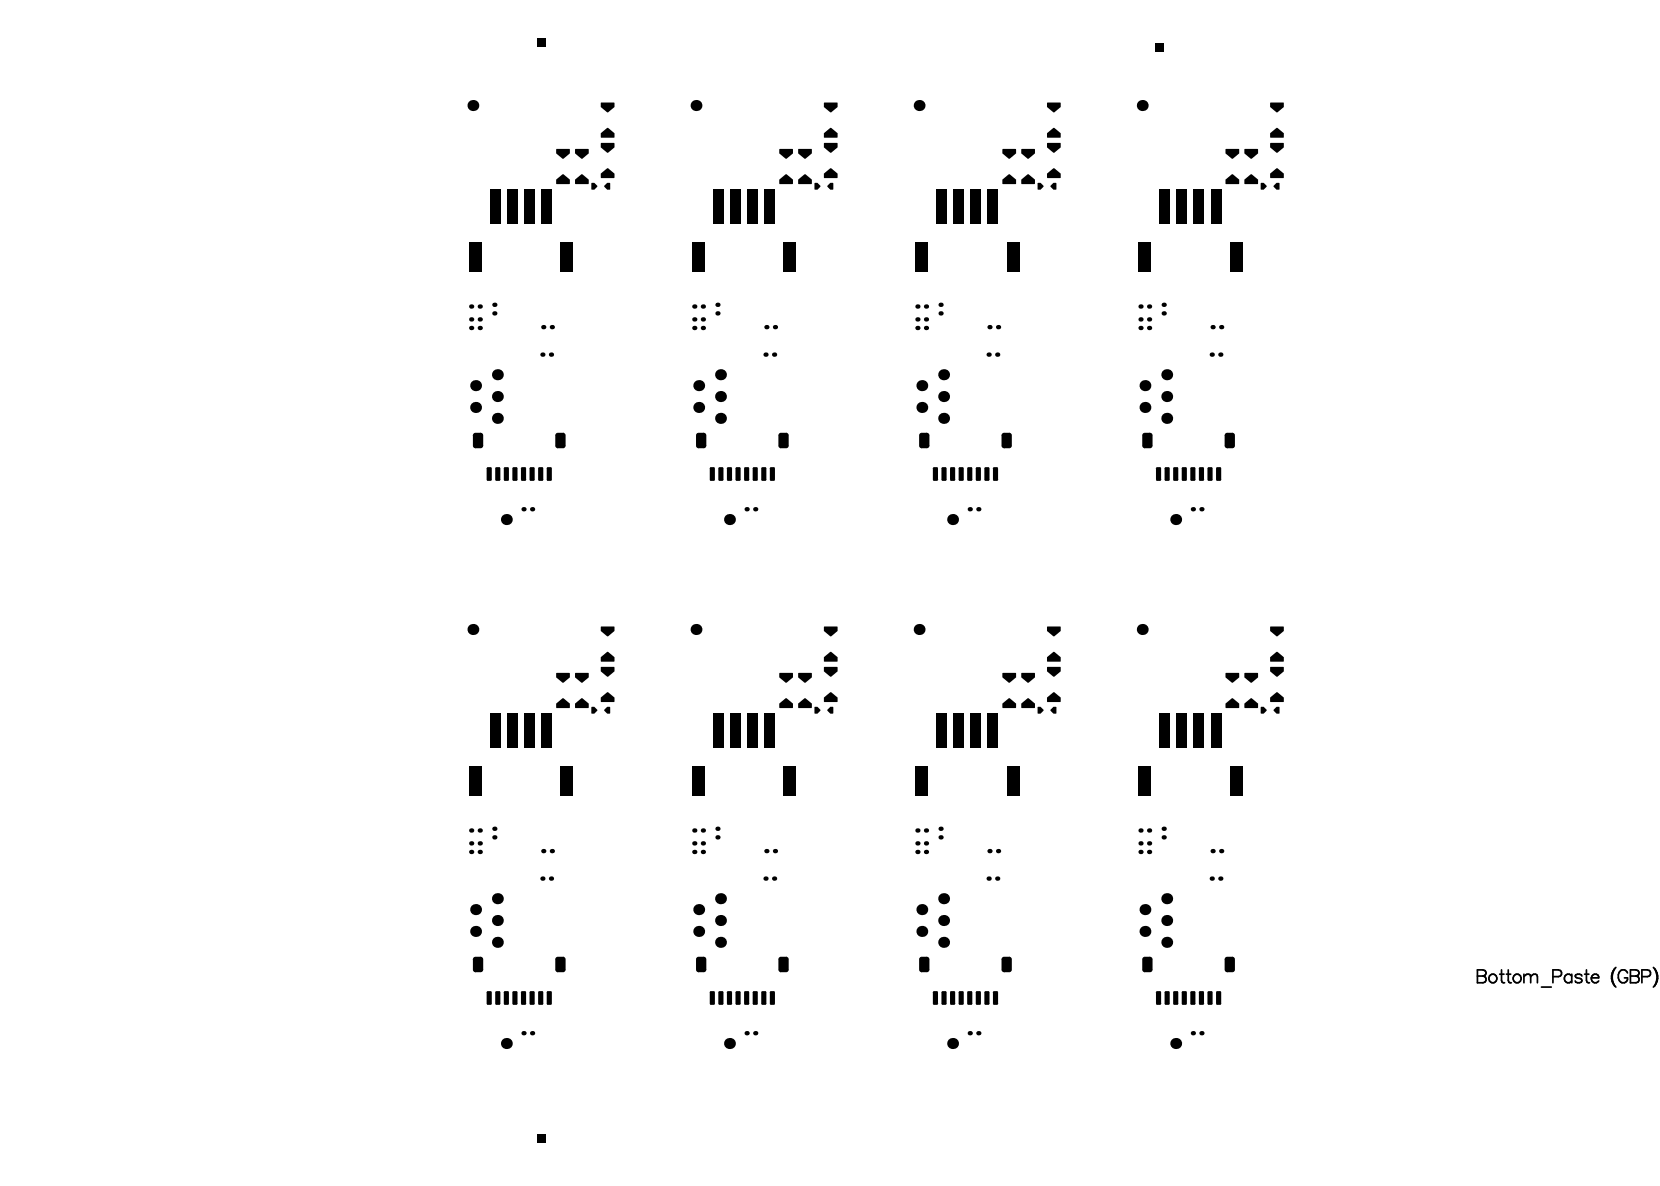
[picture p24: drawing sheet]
<svg xmlns="http://www.w3.org/2000/svg" width="644mm" height="460mm" viewBox="0 0 644 460" stroke-linecap="round" stroke-linejoin="round" font-family="sans-serif">
<g fill="#000">
<path d="M208.5 14.9h3.3v3.4h-3.3z" fill-rule="evenodd"/>
<path d="M448.3 16.6h3.3v3.3h-3.3z" fill-rule="evenodd"/>
<path d="M190.2 73.6h4v13.3h-4z" fill-rule="evenodd"/>
<path d="M196.8 73.6h4v13.3h-4z" fill-rule="evenodd"/>
<path d="M203.5 73.6h4v13.3h-4z" fill-rule="evenodd"/>
<path d="M210.2 73.6h3.9v13.3h-3.9z" fill-rule="evenodd"/>
<path d="M276.8 73.6h4v13.3h-4z" fill-rule="evenodd"/>
<path d="M283.4 73.6h4v13.3h-4z" fill-rule="evenodd"/>
<path d="M290.1 73.6h4v13.3h-4z" fill-rule="evenodd"/>
<path d="M296.7 73.6h4v13.3h-4z" fill-rule="evenodd"/>
<path d="M363.3 73.6h4v13.3h-4z" fill-rule="evenodd"/>
<path d="M370 73.6h4v13.3h-4z" fill-rule="evenodd"/>
<path d="M376.7 73.6h4v13.3h-4z" fill-rule="evenodd"/>
<path d="M383.3 73.6h4v13.3h-4z" fill-rule="evenodd"/>
<path d="M449.9 73.6h4v13.3h-4z" fill-rule="evenodd"/>
<path d="M456.6 73.6h4v13.3h-4z" fill-rule="evenodd"/>
<path d="M463.2 73.6h4v13.3h-4z" fill-rule="evenodd"/>
<path d="M469.9 73.6h4v13.3h-4z" fill-rule="evenodd"/>
<path d="M181.8 93.9h5v11.3h-5z" fill-rule="evenodd"/>
<path d="M217.5 93.9h5v11.3h-5z" fill-rule="evenodd"/>
<path d="M268.4 93.9h5v11.3h-5z" fill-rule="evenodd"/>
<path d="M304.1 93.9h5v11.3h-5z" fill-rule="evenodd"/>
<path d="M355 93.9h5v11.3h-5z" fill-rule="evenodd"/>
<path d="M390.6 93.9h5v11.3h-5z" fill-rule="evenodd"/>
<path d="M441.6 93.9h5v11.3h-5z" fill-rule="evenodd"/>
<path d="M477.2 93.9h5v11.3h-5z" fill-rule="evenodd"/>
<path d="M184.5 167.9h2l1 1v4l-1 1h-2l-1-1v-4z" fill-rule="evenodd"/>
<path d="M215.5 168.9l1-1h2l1 1v4l-1 1h-2l-1-1z" fill-rule="evenodd"/>
<path d="M270.1 168.9l1-1h2l1 1v4l-1 1h-2l-1-1z" fill-rule="evenodd"/>
<path d="M303.1 167.9h2l1 1v4l-1 1h-2l-1-1v-4z" fill-rule="evenodd"/>
<path d="M357.7 167.9h2l1 1v4l-1 1h-2l-1-1v-4z" fill-rule="evenodd"/>
<path d="M389.6 167.9h2l1 1v4l-1 1h-2l-1-1v-4z" fill-rule="evenodd"/>
<path d="M444.3 167.9h2l1 1v4l-1 1h-2l-1-1v-4z" fill-rule="evenodd"/>
<path d="M476.2 167.9h2l1 1v4l-1 1h-2l-1-1v-4z" fill-rule="evenodd"/>
<path d="M189.3 181.2h1l.5 .5v4.3l-.5 .5h-1l-.5-.5v-4.3z" fill-rule="evenodd"/>
<path d="M192.7 181.2h1l.5 .5v4.3l-.5 .5h-1l-.5-.5v-4.3z" fill-rule="evenodd"/>
<path d="M196 181.2h1l.5 .5v4.3l-.5 .5h-1l-.5-.5v-4.3z" fill-rule="evenodd"/>
<path d="M199.3 181.2h1l.5 .5v4.3l-.5 .5h-1l-.5-.5v-4.3z" fill-rule="evenodd"/>
<path d="M202.7 181.2h1l.5 .5v4.3l-.5 .5h-1l-.5-.5v-4.3z" fill-rule="evenodd"/>
<path d="M206 181.2h1l.5 .5v4.3l-.5 .5h-1l-.5-.5v-4.3z" fill-rule="evenodd"/>
<path d="M209.3 181.2h1l.5 .5v4.3l-.5 .5h-1l-.5-.5v-4.3z" fill-rule="evenodd"/>
<path d="M212.7 181.2h.9l.5 .5v4.3l-.5 .5h-.9l-.5-.5v-4.3z" fill-rule="evenodd"/>
<path d="M275.9 181.2h1l.5 .5v4.3l-.5 .5h-1l-.5-.5v-4.3z" fill-rule="evenodd"/>
<path d="M279.3 181.2h1l.5 .5v4.3l-.5 .5h-1l-.5-.5v-4.3z" fill-rule="evenodd"/>
<path d="M282.6 181.2h1l.5 .5v4.3l-.5 .5h-1l-.5-.5v-4.3z" fill-rule="evenodd"/>
<path d="M285.9 181.2h1l.5 .5v4.3l-.5 .5h-1l-.5-.5v-4.3z" fill-rule="evenodd"/>
<path d="M289.2 181.2h1l.5 .5v4.3l-.5 .5h-1l-.5-.5v-4.3z" fill-rule="evenodd"/>
<path d="M292.6 181.2h1l.5 .5v4.3l-.5 .5h-1l-.5-.5v-4.3z" fill-rule="evenodd"/>
<path d="M295.9 181.2h1l.5 .5v4.3l-.5 .5h-1l-.5-.5v-4.3z" fill-rule="evenodd"/>
<path d="M299.2 181.2h1l.5 .5v4.3l-.5 .5h-1l-.5-.5v-4.3z" fill-rule="evenodd"/>
<path d="M362.5 181.2h1l.5 .5v4.3l-.5 .5h-1l-.5-.5v-4.3z" fill-rule="evenodd"/>
<path d="M365.8 181.2h1l.5 .5v4.3l-.5 .5h-1l-.5-.5v-4.3z" fill-rule="evenodd"/>
<path d="M369.2 181.2h1l.5 .5v4.3l-.5 .5h-1l-.5-.5v-4.3z" fill-rule="evenodd"/>
<path d="M372.5 181.2h1l.5 .5v4.3l-.5 .5h-1l-.5-.5v-4.3z" fill-rule="evenodd"/>
<path d="M375.8 181.2h1l.5 .5v4.3l-.5 .5h-1l-.5-.5v-4.3z" fill-rule="evenodd"/>
<path d="M379.2 181.2h1l.5 .5v4.3l-.5 .5h-1l-.5-.5v-4.3z" fill-rule="evenodd"/>
<path d="M382.5 181.2h1l.5 .5v4.3l-.5 .5h-1l-.5-.5v-4.3z" fill-rule="evenodd"/>
<path d="M385.8 181.2h1l.5 .5v4.3l-.5 .5h-1l-.5-.5v-4.3z" fill-rule="evenodd"/>
<path d="M449.1 181.2h1l.5 .5v4.3l-.5 .5h-1l-.5-.5v-4.3z" fill-rule="evenodd"/>
<path d="M452.4 181.2h1l.5 .5v4.3l-.5 .5h-1l-.5-.5v-4.3z" fill-rule="evenodd"/>
<path d="M455.7 181.2h1l.5 .5v4.3l-.5 .5h-1l-.5-.5v-4.3z" fill-rule="evenodd"/>
<path d="M459.1 181.2h1l.5 .5v4.3l-.5 .5h-1l-.5-.5v-4.3z" fill-rule="evenodd"/>
<path d="M462.4 181.2h1l.5 .5v4.3l-.5 .5h-1l-.5-.5v-4.3z" fill-rule="evenodd"/>
<path d="M465.7 181.2h1l.5 .5v4.3l-.5 .5h-1l-.5-.5v-4.3z" fill-rule="evenodd"/>
<path d="M469.1 181.2h1l.5 .5v4.3l-.5 .5h-1l-.5-.5v-4.3z" fill-rule="evenodd"/>
<path d="M472.4 181.2h1l.5 .5v4.3l-.5 .5h-1l-.5-.5v-4.3z" fill-rule="evenodd"/>
<path d="M190.2 276.8h4v13.3h-4z" fill-rule="evenodd"/>
<path d="M196.8 276.8h4v13.3h-4z" fill-rule="evenodd"/>
<path d="M203.5 276.8h4v13.3h-4z" fill-rule="evenodd"/>
<path d="M210.2 276.8h3.9v13.3h-3.9z" fill-rule="evenodd"/>
<path d="M276.8 276.8h4v13.3h-4z" fill-rule="evenodd"/>
<path d="M283.4 276.8h4v13.3h-4z" fill-rule="evenodd"/>
<path d="M290.1 276.8h4v13.3h-4z" fill-rule="evenodd"/>
<path d="M296.7 276.8h4v13.3h-4z" fill-rule="evenodd"/>
<path d="M363.3 276.8h4v13.3h-4z" fill-rule="evenodd"/>
<path d="M370 276.8h4v13.3h-4z" fill-rule="evenodd"/>
<path d="M376.7 276.8h4v13.3h-4z" fill-rule="evenodd"/>
<path d="M383.3 276.8h4v13.3h-4z" fill-rule="evenodd"/>
<path d="M449.9 276.8h4v13.3h-4z" fill-rule="evenodd"/>
<path d="M456.6 276.8h4v13.3h-4z" fill-rule="evenodd"/>
<path d="M463.2 276.8h4v13.3h-4z" fill-rule="evenodd"/>
<path d="M469.9 276.8h4v13.3h-4z" fill-rule="evenodd"/>
<path d="M181.8 297.1h5v11.4h-5z" fill-rule="evenodd"/>
<path d="M217.5 297.1h5v11.4h-5z" fill-rule="evenodd"/>
<path d="M268.4 297.1h5v11.4h-5z" fill-rule="evenodd"/>
<path d="M304.1 297.1h5v11.4h-5z" fill-rule="evenodd"/>
<path d="M355 297.1h5v11.4h-5z" fill-rule="evenodd"/>
<path d="M390.6 297.1h5v11.4h-5z" fill-rule="evenodd"/>
<path d="M441.6 297.1h5v11.4h-5z" fill-rule="evenodd"/>
<path d="M477.2 297.1h5v11.4h-5z" fill-rule="evenodd"/>
<path d="M184.5 371.1h2l1 1v4l-1 1h-2l-1-1v-4z" fill-rule="evenodd"/>
<path d="M215.5 372.1l1-1h2l1 1v4l-1 1h-2l-1-1z" fill-rule="evenodd"/>
<path d="M270.1 372.1l1-1h2l1 1v4l-1 1h-2l-1-1z" fill-rule="evenodd"/>
<path d="M303.1 371.1h2l1 1v4l-1 1h-2l-1-1v-4z" fill-rule="evenodd"/>
<path d="M357.7 371.1h2l1 1v4l-1 1h-2l-1-1v-4z" fill-rule="evenodd"/>
<path d="M389.6 371.1h2l1 1v4l-1 1h-2l-1-1v-4z" fill-rule="evenodd"/>
<path d="M444.3 371.1h2l1 1v4l-1 1h-2l-1-1v-4z" fill-rule="evenodd"/>
<path d="M476.2 371.1h2l1 1v4l-1 1h-2l-1-1v-4z" fill-rule="evenodd"/>
<path d="M188.8 384.9l.5-.5h1l.5 .5v4.4l-.5 .5h-1l-.5-.5z" fill-rule="evenodd"/>
<path d="M192.2 384.9l.5-.5h1l.5 .5v4.4l-.5 .5h-1l-.5-.5z" fill-rule="evenodd"/>
<path d="M195.5 384.9l.5-.5h1l.5 .5v4.4l-.5 .5h-1l-.5-.5z" fill-rule="evenodd"/>
<path d="M198.8 384.9l.5-.5h1l.5 .5v4.4l-.5 .5h-1l-.5-.5z" fill-rule="evenodd"/>
<path d="M202.2 384.9l.5-.5h1l.5 .5v4.4l-.5 .5h-1l-.5-.5z" fill-rule="evenodd"/>
<path d="M205.5 384.9l.5-.5h1l.5 .5v4.4l-.5 .5h-1l-.5-.5z" fill-rule="evenodd"/>
<path d="M208.8 384.9l.5-.5h1l.5 .5v4.4l-.5 .5h-1l-.5-.5z" fill-rule="evenodd"/>
<path d="M212.2 384.9l.5-.5h.9l.5 .5v4.4l-.5 .5h-.9l-.5-.5z" fill-rule="evenodd"/>
<path d="M275.9 384.4h1l.5 .5v4.4l-.5 .5h-1l-.5-.5v-4.4z" fill-rule="evenodd"/>
<path d="M279.3 384.4h1l.5 .5v4.4l-.5 .5h-1l-.5-.5v-4.4z" fill-rule="evenodd"/>
<path d="M282.6 384.4h1l.5 .5v4.4l-.5 .5h-1l-.5-.5v-4.4z" fill-rule="evenodd"/>
<path d="M285.9 384.4h1l.5 .5v4.4l-.5 .5h-1l-.5-.5v-4.4z" fill-rule="evenodd"/>
<path d="M289.2 384.4h1l.5 .5v4.4l-.5 .5h-1l-.5-.5v-4.4z" fill-rule="evenodd"/>
<path d="M292.6 384.4h1l.5 .5v4.4l-.5 .5h-1l-.5-.5v-4.4z" fill-rule="evenodd"/>
<path d="M295.9 384.4h1l.5 .5v4.4l-.5 .5h-1l-.5-.5v-4.4z" fill-rule="evenodd"/>
<path d="M299.2 384.4h1l.5 .5v4.4l-.5 .5h-1l-.5-.5v-4.4z" fill-rule="evenodd"/>
<path d="M362.5 384.4h1l.5 .5v4.4l-.5 .5h-1l-.5-.5v-4.4z" fill-rule="evenodd"/>
<path d="M365.8 384.4h1l.5 .5v4.4l-.5 .5h-1l-.5-.5v-4.4z" fill-rule="evenodd"/>
<path d="M369.2 384.4h1l.5 .5v4.4l-.5 .5h-1l-.5-.5v-4.4z" fill-rule="evenodd"/>
<path d="M372.5 384.4h1l.5 .5v4.4l-.5 .5h-1l-.5-.5v-4.4z" fill-rule="evenodd"/>
<path d="M375.8 384.4h1l.5 .5v4.4l-.5 .5h-1l-.5-.5v-4.4z" fill-rule="evenodd"/>
<path d="M379.2 384.4h1l.5 .5v4.4l-.5 .5h-1l-.5-.5v-4.4z" fill-rule="evenodd"/>
<path d="M382.5 384.4h1l.5 .5v4.4l-.5 .5h-1l-.5-.5v-4.4z" fill-rule="evenodd"/>
<path d="M385.8 384.4h1l.5 .5v4.4l-.5 .5h-1l-.5-.5v-4.4z" fill-rule="evenodd"/>
<path d="M448.6 384.9l.5-.5h1l.5 .5v4.4l-.5 .5h-1l-.5-.5z" fill-rule="evenodd"/>
<path d="M451.9 384.9l.5-.5h1l.5 .5v4.4l-.5 .5h-1l-.5-.5z" fill-rule="evenodd"/>
<path d="M455.2 384.9l.5-.5h1l.5 .5v4.4l-.5 .5h-1l-.5-.5z" fill-rule="evenodd"/>
<path d="M458.6 384.9l.5-.5h1l.5 .5v4.4l-.5 .5h-1l-.5-.5z" fill-rule="evenodd"/>
<path d="M461.9 384.9l.5-.5h1l.5 .5v4.4l-.5 .5h-1l-.5-.5z" fill-rule="evenodd"/>
<path d="M465.2 384.9l.5-.5h1l.5 .5v4.4l-.5 .5h-1l-.5-.5z" fill-rule="evenodd"/>
<path d="M468.6 384.9l.5-.5h1l.5 .5v4.4l-.5 .5h-1l-.5-.5z" fill-rule="evenodd"/>
<path d="M471.9 384.9l.5-.5h1l.5 .5v4.4l-.5 .5h-1l-.5-.5z" fill-rule="evenodd"/>
<path d="M208.5 439.7h3.3v3.4h-3.3z" fill-rule="evenodd"/>
</g>
<g fill="none" stroke="#000" stroke-width=".67">
<path d="M573.3 376.2l2.9 .2a1.16 1.16 0 0 1 0 1.9l-.7 .3a1.31 1.31 0 0 1 1.2 1.3 1.31 1.31 0 0 1-1.2 1.3h-2.2zM573.3 378.6h2.2M582 377.9h1.6M582.7 376.2v4l.2 .8 1 .2M584.6 377.9h1.6M585.3 376.2v4l.2 .8 1 .2M591.4 378.8l1.2-.9 1.2 .2 .2 .7M591.4 377.9v3.3M594 378.8l1.2-.9 1.2 .2 .2 3.1M594 378.8v2.4M602.6 378.8h2.2a1.31 1.31 0 0 0 1.2-1.3 1.31 1.31 0 0 0-1.2-1.3h-2.2v5M609.9 378.6a1.59 1.59 0 0 0-2.3-.2 1.59 1.59 0 0 0 0 2.3 1.59 1.59 0 0 0 2.3-.2"/>
<path d="M609.9 377.9v3.3M613.9 378.6a1.51 1.51 0 0 0-2.6 0l.2 .5 2.1 .7 .3 .7a1.51 1.51 0 0 1-2.6 0M614.9 377.9h1.7M615.6 376.2v4l.3 .8 .9 .2M617.5 379.3a1.57 1.57 0 0 0 1 1.8 1.57 1.57 0 0 0 1.9-.6M618.2 378.1a1.32 1.32 0 0 1 1.5-.1 1.32 1.32 0 0 1 .7 1.3h-2.9zM626.6 375.7a5.2 5.2 0 0 0 0 6.7M626.6 375.7l-.5 1a6.1 6.1 0 0 0 .5 5.7M627 375.2l-.4 .5M631.6 377.4a1.84 1.84 0 0 0-2.1-1.2 1.84 1.84 0 0 0-1.5 1.9 2.19 2.19 0 0 0 .5 2.4 2.19 2.19 0 0 0 2.3 .5l.8-1v-.7h-1.2M632.7 376.2l2.9 .2a1.15 1.15 0 0 1 0 1.9l-.8 .3a1.31 1.31 0 0 1 1.3 1.3 1.31 1.31 0 0 1-1.3 1.3h-2.1zM632.7 378.6h2.1"/>
<path d="M637.2 378.8h2.1a1.31 1.31 0 0 0 1.2-1.3 1.31 1.31 0 0 0-1.2-1.3h-2.1v5M641.6 375.2l.5 .5M642.1 375.7a5.2 5.2 0 0 1 0 6.7M642.1 375.7l.4 1a6.1 6.1 0 0 1-.4 5.7M598.2 382.9h3.8M626.6 382.4l.4 .5M642.1 382.4l-.5 .5"/>
<circle cx="579.2" cy="379.6" r="1.65"/>
<circle cx="588.7" cy="379.6" r="1.65"/>
</g>
<g fill="#000">
<path d="M233.3 39.8h5l.2 1.7-2.5 2.1h-.4l-2.5-2.1zM319.9 39.8h5l.1 1.7-2.5 2.1h-.3l-2.5-2.1zM406.5 39.8h5l.1 1.7-2.5 2.1h-.3l-2.5-2.1zM493 39.8h5l.2 1.7-2.5 2.1h-.3l-2.5-2.1zM216 57.8h5l.1 1.7-2.5 2.1h-.3l-2.5-2.1zM223.3 57.8h5l.2 1.7-2.5 2.1h-.4l-2.5-2.1zM233.3 55.4h5l.2 1.8-2.5 2.1h-.4l-2.5-2.1zM233.1 51.7l2.5-2.1h.4l2.5 2.1v1.6l-5.2 .1zM302.6 57.8h5l.1 1.7-2.5 2.1h-.3l-2.5-2.1zM309.9 57.8h5l.1 1.7-2.4 2.1h-.4l-2.5-2.1zM319.9 55.4h5l.1 1.8-2.5 2.1h-.3l-2.5-2.1zM319.7 51.7l2.5-2.1h.3l2.5 2.1v1.6l-5.1 .1z"/>
<path d="M389.1 57.8h5l.2 1.7-2.5 2.1h-.3l-2.5-2.1zM396.5 57.8h5l.1 1.7-2.5 2.1h-.3l-2.5-2.1zM406.5 55.4h5l.1 1.8-2.5 2.1h-.3l-2.5-2.1zM406.3 51.7l2.5-2.1h.3l2.5 2.1v1.6l-5.1 .1zM475.7 57.8h5l.2 1.7-2.5 2.1h-.3l-2.5-2.1zM483.1 57.8h4.9l.2 1.7-2.5 2.1h-.3l-2.5-2.1zM493 55.4h5l.2 1.8-2.5 2.1h-.3l-2.5-2.1zM492.9 51.7l2.5-2.1h.3l2.5 2.1v1.6l-5.2 .1zM215.8 69.7l2.5-2.1h.3l2.5 2.1v1.5l-5.1 .2zM223.1 69.7l2.5-2.1h.4l2.5 2.1v1.5l-5.2 .2zM229.6 70.9h1l1.2 1.2v.3l-1.2 1.2-1.1-.2zM235.6 70.9l1.2 .2-.2 2.5h-1l-1.1-1.2v-.3z"/>
<path d="M233.1 67.3l2.5-2h.4l2.5 2v1.6l-5.2 .2zM302.4 69.7l2.5-2.1h.3l2.5 2.1v1.5l-5.1 .2zM309.7 69.7l2.5-2.1h.4l2.4 2.1v1.5l-5.1 .2zM316.2 70.9h1l1.2 1.2v.3l-1.2 1.2-1.2-.2zM322.2 70.9l1.2 .2-.2 2.5h-1l-1.2-1.2v-.3zM319.7 67.3l2.5-2h.3l2.5 2v1.6l-5.1 .2zM389 69.7l2.5-2.1h.3l2.5 2.1v1.5l-5.2 .2zM396.3 69.7l2.5-2.1h.3l2.5 2.1v1.5l-5.1 .2zM402.8 70.9h1l1.2 1.2v.3l-1.2 1.2-1.2-.2zM408.8 70.9l1.2 .2-.2 2.5h-1l-1.2-1.2v-.3zM406.3 67.3l2.5-2h.3l2.5 2v1.6l-5.1 .2zM475.6 69.7l2.5-2.1h.3l2.5 2.1v1.5l-5.2 .2z"/>
<path d="M482.9 69.7l2.5-2.1h.3l2.5 2.1v1.5l-5.1 .2zM489.4 70.9h1l1.1 1.2v.3l-1.1 1.2-1.2-.2zM495.4 70.9l1.1 .2-.1 2.5h-1l-1.2-1.2v-.3zM492.9 67.3l2.5-2h.3l2.5 2v1.6l-5.2 .2zM233.3 243h5l.2 1.7-2.5 2.1h-.4l-2.5-2.1zM233.3 258.7h5l.2 1.7-2.5 2.1h-.4l-2.5-2.1zM233.1 254.9l2.5-2.1h.4l2.5 2.1v1.6l-5.2 .2zM319.7 243.2l5.2-.2 .1 1.7-2.5 2.1h-.3l-2.5-2.1zM319.7 258.8l5.2-.1 .1 1.7-2.5 2.1h-.3l-2.5-2.1zM319.7 254.9l2.5-2.1h.3l2.5 2.1v1.6l-5.1 .2zM406.3 243.2l5.2-.2 .1 1.7-2.5 2.1h-.3l-2.5-2.1zM406.3 258.8l5.2-.1 .1 1.7-2.5 2.1h-.3l-2.5-2.1z"/>
<path d="M406.3 254.9l2.5-2.1h.3l2.5 2.1v1.6l-5.1 .2zM492.9 243.2l5.1-.2 .2 1.7-2.5 2.1h-.3l-2.5-2.1zM492.9 258.8l5.1-.1 .2 1.7-2.5 2.1h-.3l-2.5-2.1zM492.9 254.9l2.5-2.1h.3l2.5 2.1v1.6l-5.2 .2zM216 261h5l.1 1.7-2.5 2.1h-.3l-2.5-2.1zM215.8 272.9l2.5-2.1h.3l2.5 2.1v1.6l-5.1 .2zM223.3 261h5l.2 1.7-2.5 2.1h-.4l-2.5-2.1zM223.1 272.9l2.5-2.1h.4l2.5 2.1v1.6l-5.2 .2zM229.5 274.3l1.1-.1 1.2 1.1v.4l-1.2 1.1-1.1-.2zM235.6 274.2l1.2 .1-.2 2.5h-1l-1.1-1.1v-.4zM233.1 270.6l2.5-2.1h.4l2.5 2.1v1.6l-5.2 .1zM302.6 261h5l.1 1.7-2.5 2.1h-.3l-2.5-2.1z"/>
<path d="M302.4 272.9l2.5-2.1h.3l2.5 2.1v1.6l-5.1 .2zM309.9 261h5l.1 1.7-2.4 2.1h-.4l-2.5-2.1zM309.7 272.9l2.5-2.1h.4l2.4 2.1v1.6l-5.1 .2zM316 274.3l1.2-.1 1.2 1.1v.4l-1.2 1.1-1.2-.2zM322.2 274.2l1.2 .1-.2 2.5h-1l-1.2-1.1v-.4zM319.7 270.6l2.5-2.1h.3l2.5 2.1v1.6l-5.1 .1zM389.1 261h5l.2 1.7-2.5 2.1h-.3l-2.5-2.1zM389 272.9l2.5-2.1h.3l2.5 2.1v1.6l-5.2 .2zM396.5 261h5l.1 1.7-2.5 2.1h-.3l-2.5-2.1zM396.3 272.9l2.5-2.1h.3l2.5 2.1v1.6l-5.1 .2zM402.6 274.3l1.2-.1 1.2 1.1v.4l-1.2 1.1-1.2-.2zM408.8 274.2l1.2 .1-.2 2.5h-1l-1.2-1.1v-.4z"/>
<path d="M406.3 270.6l2.5-2.1h.3l2.5 2.1v1.6l-5.1 .1zM475.7 261h5l.2 1.7-2.5 2.1h-.3l-2.5-2.1zM475.6 272.9l2.5-2.1h.3l2.5 2.1v1.6l-5.2 .2zM483.1 261h4.9l.2 1.7-2.5 2.1h-.3l-2.5-2.1zM482.9 272.9l2.5-2.1h.3l2.5 2.1v1.6l-5.1 .2zM489.4 274.2h1l1.1 1.1v.4l-1.1 1.1-1.2-.2zM495.4 274.2l1.1 .1-.1 2.5h-1l-1.2-1.1v-.4zM492.9 270.6l2.5-2.1h.3l2.5 2.1v1.6l-5.2 .1z"/>
<path d="M183.5 168.9h1zM183.8 168.2l.7-.3v1h-1z"/>
<path d="M184.5 172.9v1zM183.5 172.9h1v1a1 1 0 0 1-1-1z"/>
<path d="M186.5 167.9v1zM186.5 167.9a1 1 0 0 1 1 1h-1z"/>
<path d="M186.5 172.9h1zM186.5 172.9h1a1 1 0 0 1-1 1z"/>
<path d="M215.5 168.9h1zM215.8 168.2l.7-.3v1h-1z"/>
<path d="M216.5 172.9v1zM215.5 172.9h1v1a1 1 0 0 1-1-1z"/>
<path d="M218.5 167.9v1zM218.5 167.9a1 1 0 0 1 1 1h-1z"/>
<path d="M218.5 172.9h1zM218.5 172.9h1a1 1 0 0 1-1 1z"/>
<path d="M270.1 168.9h1zM270.4 168.2l.7-.3v1h-1z"/>
<path d="M271.1 172.9v1zM270.1 172.9h1v1a1 1 0 0 1-1-1z"/>
<path d="M273.1 167.9v1zM273.1 167.9a1 1 0 0 1 1 1h-1z"/>
<path d="M273.1 172.9h1zM273.1 172.9h1a1 1 0 0 1-1 1z"/>
<path d="M302.1 168.9h1zM302.4 168.2l.7-.3v1h-1z"/>
<path d="M303.1 172.9v1zM302.1 172.9h1v1a1 1 0 0 1-1-1z"/>
<path d="M305.1 167.9v1zM305.1 167.9a1 1 0 0 1 1 1h-1z"/>
<path d="M305.1 172.9h1zM305.1 172.9h1a1 1 0 0 1-1 1z"/>
<path d="M356.7 168.9h1zM357 168.2l.7-.3v1h-1z"/>
<path d="M357.7 172.9v1zM356.7 172.9h1v1a1 1 0 0 1-1-1z"/>
<path d="M359.7 167.9v1zM359.7 167.9a1 1 0 0 1 1 1h-1z"/>
<path d="M359.7 172.9h1zM359.7 172.9h1a1 1 0 0 1-1 1z"/>
<path d="M388.6 168.9h1zM388.9 168.2l.7-.3v1h-1z"/>
<path d="M389.6 172.9v1zM388.6 172.9h1v1a1 1 0 0 1-1-1z"/>
<path d="M391.6 167.9v1zM391.6 167.9a1 1 0 0 1 1 1h-1z"/>
<path d="M391.6 172.9h1zM391.6 172.9h1a1 1 0 0 1-1 1z"/>
<path d="M443.3 168.9h1zM443.5 168.2l.8-.3v1h-1z"/>
<path d="M444.3 172.9v1zM443.3 172.9h1v1a1 1 0 0 1-1-1z"/>
<path d="M446.3 167.9v1zM446.3 167.9a1 1 0 0 1 1 1h-1z"/>
<path d="M446.3 172.9h1zM446.3 172.9h1a1 1 0 0 1-1 1z"/>
<path d="M475.2 168.9h1zM475.5 168.2l.7-.3v1h-1z"/>
<path d="M476.2 172.9v1zM475.2 172.9h1v1a1 1 0 0 1-1-1z"/>
<path d="M478.2 167.9v1zM478.2 167.9a1 1 0 0 1 1 1h-1z"/>
<path d="M478.2 172.9h1zM478.2 172.9h1a1 1 0 0 1-1 1z"/>
<path d="M188.8 181.7h.5zM189.1 181.3l.2-.1v.5h-.5z"/>
<path d="M189.3 186v.5zM188.8 186h.5v.5z"/>
<path d="M190.3 181.2v.5zM190.3 181.2l.5 .5h-.5z"/>
<path d="M190.3 186h.5zM190.3 186h.5l-.2 .5h-.3z"/>
<path d="M192.2 181.7h.5zM192.4 181.3l.3-.1v.5h-.5z"/>
<path d="M192.7 186v.5zM192.2 186h.5v.5z"/>
<path d="M193.7 181.2v.5zM193.7 181.2l.5 .5h-.5z"/>
<path d="M193.7 186h.5zM193.7 186h.5l-.3 .5h-.2z"/>
<path d="M195.5 181.7h.5zM195.7 181.3l.3-.1v.5h-.5z"/>
<path d="M196 186v.5zM195.5 186h.5v.5z"/>
<path d="M197 181.2v.5zM197 181.2l.5 .5h-.5z"/>
<path d="M197 186h.5zM197 186h.5l-.2 .5h-.3z"/>
<path d="M198.8 181.7h.5zM199.1 181.3l.2-.1v.5h-.5z"/>
<path d="M199.3 186v.5zM198.8 186h.5v.5z"/>
<path d="M200.3 181.2v.5zM200.3 181.2l.5 .5h-.5z"/>
<path d="M200.3 186h.5zM200.3 186h.5l-.2 .5h-.3z"/>
<path d="M202.2 181.7h.5zM202.4 181.3l.3-.1v.5h-.5z"/>
<path d="M202.7 186v.5zM202.2 186h.5v.5z"/>
<path d="M203.7 181.2v.5zM203.7 181.2l.5 .5h-.5z"/>
<path d="M203.7 186h.5zM203.7 186h.5l-.3 .5h-.2z"/>
<path d="M205.5 181.7h.5zM205.7 181.3l.3-.1v.5h-.5z"/>
<path d="M206 186v.5zM205.5 186h.5v.5z"/>
<path d="M207 181.2v.5zM207 181.2l.5 .5h-.5z"/>
<path d="M207 186h.5zM207 186h.5l-.3 .5h-.2z"/>
<path d="M208.8 181.7h.5zM209.1 181.3l.2-.1v.5h-.5z"/>
<path d="M209.3 186v.5zM208.8 186h.5v.5z"/>
<path d="M210.3 181.2v.5zM210.3 181.2l.5 .5h-.5z"/>
<path d="M210.3 186h.5zM210.3 186h.5l-.2 .5h-.3z"/>
<path d="M212.2 181.7h.5zM212.4 181.3l.3-.1v.5h-.5z"/>
<path d="M212.7 186v.5zM212.2 186h.5v.5z"/>
<path d="M213.6 181.2v.5zM213.6 181.2l.5 .5h-.5z"/>
<path d="M213.6 186h.5zM213.6 186h.5l-.2 .5h-.3z"/>
<path d="M275.4 181.7h.5zM275.7 181.3l.2-.1v.5h-.5z"/>
<path d="M275.9 186v.5zM275.4 186h.5v.5z"/>
<path d="M276.9 181.2v.5zM276.9 181.2l.5 .5h-.5z"/>
<path d="M276.9 186h.5zM276.9 186h.5l-.2 .5h-.3z"/>
<path d="M278.8 181.7h.5zM279 181.3l.3-.1v.5h-.5z"/>
<path d="M279.3 186v.5zM278.8 186h.5v.5z"/>
<path d="M280.3 181.2v.5zM280.3 181.2l.5 .5h-.5z"/>
<path d="M280.3 186h.5zM280.3 186h.5l-.5 .5z"/>
<path d="M282.1 181.7h.5zM282.3 181.3l.3-.1v.5h-.5z"/>
<path d="M282.6 186v.5zM282.1 186h.5v.5z"/>
<path d="M283.6 181.2v.5zM283.6 181.2l.5 .5h-.5z"/>
<path d="M283.6 186h.5zM283.6 186h.5l-.3 .5h-.2z"/>
<path d="M285.4 181.7h.5zM285.7 181.3l.2-.1v.5h-.5z"/>
<path d="M285.9 186v.5zM285.4 186h.5v.5z"/>
<path d="M286.9 181.2v.5zM286.9 181.2l.5 .5h-.5z"/>
<path d="M286.9 186h.5zM286.9 186h.5l-.2 .5h-.3z"/>
<path d="M288.7 181.7h.5zM289 181.3l.2-.1v.5h-.5z"/>
<path d="M289.2 186v.5zM288.7 186h.5v.5z"/>
<path d="M290.2 181.2v.5zM290.2 181.2l.5 .5h-.5z"/>
<path d="M290.2 186h.5zM290.2 186h.5l-.5 .5z"/>
<path d="M292.1 181.7h.5zM292.3 181.3l.3-.1v.5h-.5z"/>
<path d="M292.6 186v.5zM292.1 186h.5v.5z"/>
<path d="M293.6 181.2v.5zM293.6 181.2l.5 .5h-.5z"/>
<path d="M293.6 186h.5zM293.6 186h.5l-.3 .5h-.2z"/>
<path d="M295.4 181.7h.5zM295.6 181.3l.3-.1v.5h-.5z"/>
<path d="M295.9 186v.5zM295.4 186h.5v.5z"/>
<path d="M296.9 181.2v.5zM296.9 181.2l.5 .5h-.5z"/>
<path d="M296.9 186h.5zM296.9 186h.5l-.2 .5h-.3z"/>
<path d="M298.7 181.7h.5zM299 181.3l.2-.1v.5h-.5z"/>
<path d="M299.2 186v.5zM298.7 186h.5v.5z"/>
<path d="M300.2 181.2v.5zM300.2 181.2l.5 .5h-.5z"/>
<path d="M300.2 186h.5zM300.2 186h.5l-.5 .5z"/>
<path d="M362 181.7h.5zM362.3 181.3l.2-.1v.5h-.5z"/>
<path d="M362.5 186v.5zM362 186h.5v.5z"/>
<path d="M363.5 181.2v.5zM363.5 181.2l.5 .5h-.5z"/>
<path d="M363.5 186h.5zM363.5 186h.5l-.2 .5h-.3z"/>
<path d="M365.3 181.7h.5zM365.6 181.3l.2-.1v.5h-.5z"/>
<path d="M365.8 186v.5zM365.3 186h.5v.5z"/>
<path d="M366.8 181.2v.5zM366.8 181.2l.5 .5h-.5z"/>
<path d="M366.8 186h.5zM366.8 186h.5l-.2 .5h-.3z"/>
<path d="M368.7 181.7h.5zM368.9 181.3l.3-.1v.5h-.5z"/>
<path d="M369.2 186v.5zM368.7 186h.5v.5z"/>
<path d="M370.2 181.2v.5zM370.2 181.2l.5 .5h-.5z"/>
<path d="M370.2 186h.5zM370.2 186h.5l-.3 .5h-.2z"/>
<path d="M372 181.7h.5zM372.2 181.3l.3-.1v.5h-.5z"/>
<path d="M372.5 186v.5zM372 186h.5v.5z"/>
<path d="M373.5 181.2v.5zM373.5 181.2l.5 .5h-.5z"/>
<path d="M373.5 186h.5zM373.5 186h.5l-.3 .5h-.2z"/>
<path d="M375.3 181.7h.5zM375.6 181.3l.2-.1v.5h-.5z"/>
<path d="M375.8 186v.5zM375.3 186h.5v.5z"/>
<path d="M376.8 181.2v.5zM376.8 181.2l.5 .5h-.5z"/>
<path d="M376.8 186h.5zM376.8 186h.5l-.2 .5h-.3z"/>
<path d="M378.7 181.7h.5zM378.9 181.3l.3-.1v.5h-.5z"/>
<path d="M379.2 186v.5zM378.7 186h.5v.5z"/>
<path d="M380.2 181.2v.5zM380.2 181.2l.5 .5h-.5z"/>
<path d="M380.2 186h.5zM380.2 186h.5l-.3 .5h-.2z"/>
<path d="M382 181.7h.5zM382.2 181.3l.3-.1v.5h-.5z"/>
<path d="M382.5 186v.5zM382 186h.5v.5z"/>
<path d="M383.5 181.2v.5zM383.5 181.2l.5 .5h-.5z"/>
<path d="M383.5 186h.5zM383.5 186h.5l-.3 .5h-.2z"/>
<path d="M385.3 181.7h.5zM385.6 181.3l.2-.1v.5h-.5z"/>
<path d="M385.8 186v.5zM385.3 186h.5v.5z"/>
<path d="M386.8 181.2v.5zM386.8 181.2l.5 .5h-.5z"/>
<path d="M386.8 186h.5zM386.8 186h.5l-.2 .5h-.3z"/>
<path d="M448.6 181.7h.5zM448.8 181.3l.3-.1v.5h-.5z"/>
<path d="M449.1 186v.5zM448.6 186h.5v.5z"/>
<path d="M450.1 181.2v.5zM450.1 181.2l.5 .5h-.5z"/>
<path d="M450.1 186h.5zM450.1 186h.5l-.5 .5z"/>
<path d="M451.9 181.7h.5zM452.2 181.3l.2-.1v.5h-.5z"/>
<path d="M452.4 186v.5zM451.9 186h.5v.5z"/>
<path d="M453.4 181.2v.5zM453.4 181.2l.5 .5h-.5z"/>
<path d="M453.4 186h.5zM453.4 186h.5l-.2 .5h-.3z"/>
<path d="M455.2 181.7h.5zM455.5 181.3l.2-.1v.5h-.5z"/>
<path d="M455.7 186v.5zM455.2 186h.5v.5z"/>
<path d="M456.7 181.2v.5zM456.7 181.2l.5 .5h-.5z"/>
<path d="M456.7 186h.5zM456.7 186h.5l-.2 .5h-.3z"/>
<path d="M458.6 181.7h.5zM458.8 181.3l.3-.1v.5h-.5z"/>
<path d="M459.1 186v.5zM458.6 186h.5v.5z"/>
<path d="M460.1 181.2v.5zM460.1 181.2l.5 .5h-.5z"/>
<path d="M460.1 186h.5zM460.1 186h.5l-.3 .5h-.2z"/>
<path d="M461.9 181.7h.5zM462.2 181.3l.2-.1v.5h-.5z"/>
<path d="M462.4 186v.5zM461.9 186h.5v.5z"/>
<path d="M463.4 181.2v.5zM463.4 181.2l.5 .5h-.5z"/>
<path d="M463.4 186h.5zM463.4 186h.5l-.2 .5h-.3z"/>
<path d="M465.2 181.7h.5zM465.5 181.3l.2-.1v.5h-.5z"/>
<path d="M465.7 186v.5zM465.2 186h.5v.5z"/>
<path d="M466.7 181.2v.5zM466.7 181.2l.5 .5h-.5z"/>
<path d="M466.7 186h.5zM466.7 186h.5l-.2 .5h-.3z"/>
<path d="M468.6 181.7h.5zM468.8 181.3l.3-.1v.5h-.5z"/>
<path d="M469.1 186v.5zM468.6 186h.5v.5z"/>
<path d="M470.1 181.2v.5zM470.1 181.2l.5 .5h-.5z"/>
<path d="M470.1 186h.5zM470.1 186h.5l-.3 .5h-.2z"/>
<path d="M471.9 181.7h.5zM472.1 181.3l.3-.1v.5h-.5z"/>
<path d="M472.4 186v.5zM471.9 186h.5v.5z"/>
<path d="M473.4 181.2v.5zM473.4 181.2l.5 .5h-.5z"/>
<path d="M473.4 186h.5zM473.4 186h.5l-.5 .5z"/>
<path d="M183.5 372.1h1zM183.8 371.4l.7-.3v1h-1z"/>
<path d="M184.5 376.1v1zM183.5 376.1h1v1a1 1 0 0 1-1-1z"/>
<path d="M186.5 371.1v1zM186.5 371.1a1 1 0 0 1 1 1h-1z"/>
<path d="M186.5 376.1h1zM186.5 376.1h1a1 1 0 0 1-1 1z"/>
<path d="M215.5 372.1h1zM215.8 371.4l.7-.3v1h-1z"/>
<path d="M216.5 376.1v1zM215.5 376.1h1v1a1 1 0 0 1-1-1z"/>
<path d="M218.5 371.1v1zM218.5 371.1a1 1 0 0 1 1 1h-1z"/>
<path d="M218.5 376.1h1zM218.5 376.1h1a1 1 0 0 1-1 1z"/>
<path d="M270.1 372.1h1zM270.4 371.4l.7-.3v1h-1z"/>
<path d="M271.1 376.1v1zM270.1 376.1h1v1a1 1 0 0 1-1-1z"/>
<path d="M273.1 371.1v1zM273.1 371.1a1 1 0 0 1 1 1h-1z"/>
<path d="M273.1 376.1h1zM273.1 376.1h1a1 1 0 0 1-1 1z"/>
<path d="M302.1 372.1h1zM302.4 371.4l.7-.3v1h-1z"/>
<path d="M303.1 376.1v1zM302.1 376.1h1v1a1 1 0 0 1-1-1z"/>
<path d="M305.1 371.1v1zM305.1 371.1a1 1 0 0 1 1 1h-1z"/>
<path d="M305.1 376.1h1zM305.1 376.1h1a1 1 0 0 1-1 1z"/>
<path d="M356.7 372.1h1zM357 371.4l.7-.3v1h-1z"/>
<path d="M357.7 376.1v1zM356.7 376.1h1v1a1 1 0 0 1-1-1z"/>
<path d="M359.7 371.1v1zM359.7 371.1a1 1 0 0 1 1 1h-1z"/>
<path d="M359.7 376.1h1zM359.7 376.1h1a1 1 0 0 1-1 1z"/>
<path d="M388.6 372.1h1zM388.9 371.4l.7-.3v1h-1z"/>
<path d="M389.6 376.1v1zM388.6 376.1h1v1a1 1 0 0 1-1-1z"/>
<path d="M391.6 371.1v1zM391.6 371.1a1 1 0 0 1 1 1h-1z"/>
<path d="M391.6 376.1h1zM391.6 376.1h1a1 1 0 0 1-1 1z"/>
<path d="M443.3 372.1h1zM443.5 371.4l.8-.3v1h-1z"/>
<path d="M444.3 376.1v1zM443.3 376.1h1v1a1 1 0 0 1-1-1z"/>
<path d="M446.3 371.1v1zM446.3 371.1a1 1 0 0 1 1 1h-1z"/>
<path d="M446.3 376.1h1zM446.3 376.1h1a1 1 0 0 1-1 1z"/>
<path d="M475.2 372.1h1zM475.5 371.4l.7-.3v1h-1z"/>
<path d="M476.2 376.1v1zM475.2 376.1h1v1a1 1 0 0 1-1-1z"/>
<path d="M478.2 371.1v1zM478.2 371.1a1 1 0 0 1 1 1h-1z"/>
<path d="M478.2 376.1h1zM478.2 376.1h1a1 1 0 0 1-1 1z"/>
<path d="M188.8 384.9h.5zM189.1 384.5l.2-.1v.5h-.5z"/>
<path d="M189.3 389.3v.5zM188.8 389.3h.5v.5z"/>
<path d="M190.3 384.4v.5zM190.3 384.4l.5 .5h-.5z"/>
<path d="M190.3 389.3h.5zM190.3 389.3h.5l-.2 .4-.3 .1z"/>
<path d="M192.2 384.9h.5zM192.4 384.5l.3-.1v.5h-.5z"/>
<path d="M192.7 389.3v.5zM192.2 389.3h.5v.5z"/>
<path d="M193.7 384.4v.5zM193.7 384.4l.5 .5h-.5z"/>
<path d="M193.7 389.3h.5zM193.7 389.3h.5l-.3 .4-.2 .1z"/>
<path d="M195.5 384.9h.5zM195.7 384.5l.3-.1v.5h-.5z"/>
<path d="M196 389.3v.5zM195.5 389.3h.5v.5z"/>
<path d="M197 384.4v.5zM197 384.4l.5 .5h-.5z"/>
<path d="M197 389.3h.5zM197 389.3h.5l-.2 .4-.3 .1z"/>
<path d="M198.8 384.9h.5zM199.1 384.5l.2-.1v.5h-.5z"/>
<path d="M199.3 389.3v.5zM198.8 389.3h.5v.5z"/>
<path d="M200.3 384.4v.5zM200.3 384.4l.5 .5h-.5z"/>
<path d="M200.3 389.3h.5zM200.3 389.3h.5l-.2 .4-.3 .1z"/>
<path d="M202.2 384.9h.5zM202.4 384.5l.3-.1v.5h-.5z"/>
<path d="M202.7 389.3v.5zM202.2 389.3h.5v.5z"/>
<path d="M203.7 384.4v.5zM203.7 384.4l.5 .5h-.5z"/>
<path d="M203.7 389.3h.5zM203.7 389.3h.5l-.3 .4-.2 .1z"/>
<path d="M205.5 384.9h.5zM205.7 384.5l.3-.1v.5h-.5z"/>
<path d="M206 389.3v.5zM205.5 389.3h.5v.5z"/>
<path d="M207 384.4v.5zM207 384.4l.5 .5h-.5z"/>
<path d="M207 389.3h.5zM207 389.3h.5l-.3 .4-.2 .1z"/>
<path d="M208.8 384.9h.5zM209.1 384.5l.2-.1v.5h-.5z"/>
<path d="M209.3 389.3v.5zM208.8 389.3h.5v.5z"/>
<path d="M210.3 384.4v.5zM210.3 384.4l.5 .5h-.5z"/>
<path d="M210.3 389.3h.5zM210.3 389.3h.5l-.2 .4-.3 .1z"/>
<path d="M212.2 384.9h.5zM212.4 384.5l.3-.1v.5h-.5z"/>
<path d="M212.7 389.3v.5zM212.2 389.3h.5v.5z"/>
<path d="M213.6 384.4v.5zM213.6 384.4l.5 .5h-.5z"/>
<path d="M213.6 389.3h.5zM213.6 389.3h.5l-.2 .4-.3 .1z"/>
<path d="M275.4 384.9h.5zM275.7 384.5l.2-.1v.5h-.5z"/>
<path d="M275.9 389.3v.5zM275.4 389.3h.5v.5z"/>
<path d="M276.9 384.4v.5zM276.9 384.4l.5 .5h-.5z"/>
<path d="M276.9 389.3h.5zM276.9 389.3h.5l-.2 .4-.3 .1z"/>
<path d="M278.8 384.9h.5zM279 384.5l.3-.1v.5h-.5z"/>
<path d="M279.3 389.3v.5zM278.8 389.3h.5v.5z"/>
<path d="M280.3 384.4v.5zM280.3 384.4l.5 .5h-.5z"/>
<path d="M280.3 389.3h.5zM280.3 389.3h.5l-.5 .5z"/>
<path d="M282.1 384.9h.5zM282.3 384.5l.3-.1v.5h-.5z"/>
<path d="M282.6 389.3v.5zM282.1 389.3h.5v.5z"/>
<path d="M283.6 384.4v.5zM283.6 384.4l.5 .5h-.5z"/>
<path d="M283.6 389.3h.5zM283.6 389.3h.5l-.3 .4-.2 .1z"/>
<path d="M285.4 384.9h.5zM285.7 384.5l.2-.1v.5h-.5z"/>
<path d="M285.9 389.3v.5zM285.4 389.3h.5v.5z"/>
<path d="M286.9 384.4v.5zM286.9 384.4l.5 .5h-.5z"/>
<path d="M286.9 389.3h.5zM286.9 389.3h.5l-.2 .4-.3 .1z"/>
<path d="M288.7 384.9h.5zM289 384.5l.2-.1v.5h-.5z"/>
<path d="M289.2 389.3v.5zM288.7 389.3h.5v.5z"/>
<path d="M290.2 384.4v.5zM290.2 384.4l.5 .5h-.5z"/>
<path d="M290.2 389.3h.5zM290.2 389.3h.5l-.5 .5z"/>
<path d="M292.1 384.9h.5zM292.3 384.5l.3-.1v.5h-.5z"/>
<path d="M292.6 389.3v.5zM292.1 389.3h.5v.5z"/>
<path d="M293.6 384.4v.5zM293.6 384.4l.5 .5h-.5z"/>
<path d="M293.6 389.3h.5zM293.6 389.3h.5l-.3 .4-.2 .1z"/>
<path d="M295.4 384.9h.5zM295.6 384.5l.3-.1v.5h-.5z"/>
<path d="M295.9 389.3v.5zM295.4 389.3h.5v.5z"/>
<path d="M296.9 384.4v.5zM296.9 384.4l.5 .5h-.5z"/>
<path d="M296.9 389.3h.5zM296.9 389.3h.5l-.2 .4-.3 .1z"/>
<path d="M298.7 384.9h.5zM299 384.5l.2-.1v.5h-.5z"/>
<path d="M299.2 389.3v.5zM298.7 389.3h.5v.5z"/>
<path d="M300.2 384.4v.5zM300.2 384.4l.5 .5h-.5z"/>
<path d="M300.2 389.3h.5zM300.2 389.3h.5l-.5 .5z"/>
<path d="M362 384.9h.5zM362.3 384.5l.2-.1v.5h-.5z"/>
<path d="M362.5 389.3v.5zM362 389.3h.5v.5z"/>
<path d="M363.5 384.4v.5zM363.5 384.4l.5 .5h-.5z"/>
<path d="M363.5 389.3h.5zM363.5 389.3h.5l-.2 .4-.3 .1z"/>
<path d="M365.3 384.9h.5zM365.6 384.5l.2-.1v.5h-.5z"/>
<path d="M365.8 389.3v.5zM365.3 389.3h.5v.5z"/>
<path d="M366.8 384.4v.5zM366.8 384.4l.5 .5h-.5z"/>
<path d="M366.8 389.3h.5zM366.8 389.3h.5l-.2 .4-.3 .1z"/>
<path d="M368.7 384.9h.5zM368.9 384.5l.3-.1v.5h-.5z"/>
<path d="M369.2 389.3v.5zM368.7 389.3h.5v.5z"/>
<path d="M370.2 384.4v.5zM370.2 384.4l.5 .5h-.5z"/>
<path d="M370.2 389.3h.5zM370.2 389.3h.5l-.3 .4-.2 .1z"/>
<path d="M372 384.9h.5zM372.2 384.5l.3-.1v.5h-.5z"/>
<path d="M372.5 389.3v.5zM372 389.3h.5v.5z"/>
<path d="M373.5 384.4v.5zM373.5 384.4l.5 .5h-.5z"/>
<path d="M373.5 389.3h.5zM373.5 389.3h.5l-.3 .4-.2 .1z"/>
<path d="M375.3 384.9h.5zM375.6 384.5l.2-.1v.5h-.5z"/>
<path d="M375.8 389.3v.5zM375.3 389.3h.5v.5z"/>
<path d="M376.8 384.4v.5zM376.8 384.4l.5 .5h-.5z"/>
<path d="M376.8 389.3h.5zM376.8 389.3h.5l-.2 .4-.3 .1z"/>
<path d="M378.7 384.9h.5zM378.9 384.5l.3-.1v.5h-.5z"/>
<path d="M379.2 389.3v.5zM378.7 389.3h.5v.5z"/>
<path d="M380.2 384.4v.5zM380.2 384.4l.5 .5h-.5z"/>
<path d="M380.2 389.3h.5zM380.2 389.3h.5l-.3 .4-.2 .1z"/>
<path d="M382 384.9h.5zM382.2 384.5l.3-.1v.5h-.5z"/>
<path d="M382.5 389.3v.5zM382 389.3h.5v.5z"/>
<path d="M383.5 384.4v.5zM383.5 384.4l.5 .5h-.5z"/>
<path d="M383.5 389.3h.5zM383.5 389.3h.5l-.3 .4-.2 .1z"/>
<path d="M385.3 384.9h.5zM385.6 384.5l.2-.1v.5h-.5z"/>
<path d="M385.8 389.3v.5zM385.3 389.3h.5v.5z"/>
<path d="M386.8 384.4v.5zM386.8 384.4l.5 .5h-.5z"/>
<path d="M386.8 389.3h.5zM386.8 389.3h.5l-.2 .4-.3 .1z"/>
<path d="M448.6 384.9h.5zM448.8 384.5l.3-.1v.5h-.5z"/>
<path d="M449.1 389.3v.5zM448.6 389.3h.5v.5z"/>
<path d="M450.1 384.4v.5zM450.1 384.4l.5 .5h-.5z"/>
<path d="M450.1 389.3h.5zM450.1 389.3h.5l-.3 .4-.2 .1z"/>
<path d="M451.9 384.9h.5zM452.2 384.5l.2-.1v.5h-.5z"/>
<path d="M452.4 389.3v.5zM451.9 389.3h.5v.5z"/>
<path d="M453.4 384.4v.5zM453.4 384.4l.5 .5h-.5z"/>
<path d="M453.4 389.3h.5zM453.4 389.3h.5l-.2 .4-.3 .1z"/>
<path d="M455.2 384.9h.5zM455.5 384.5l.2-.1v.5h-.5z"/>
<path d="M455.7 389.3v.5zM455.2 389.3h.5v.5z"/>
<path d="M456.7 384.4v.5zM456.7 384.4l.5 .5h-.5z"/>
<path d="M456.7 389.3h.5zM456.7 389.3h.5l-.2 .4-.3 .1z"/>
<path d="M458.6 384.9h.5zM458.8 384.5l.3-.1v.5h-.5z"/>
<path d="M459.1 389.3v.5zM458.6 389.3h.5v.5z"/>
<path d="M460.1 384.4v.5zM460.1 384.4l.5 .5h-.5z"/>
<path d="M460.1 389.3h.5zM460.1 389.3h.5l-.3 .4-.2 .1z"/>
<path d="M461.9 384.9h.5zM462.2 384.5l.2-.1v.5h-.5z"/>
<path d="M462.4 389.3v.5zM461.9 389.3h.5v.5z"/>
<path d="M463.4 384.4v.5zM463.4 384.4l.5 .5h-.5z"/>
<path d="M463.4 389.3h.5zM463.4 389.3h.5l-.2 .4-.3 .1z"/>
<path d="M465.2 384.9h.5zM465.5 384.5l.2-.1v.5h-.5z"/>
<path d="M465.7 389.3v.5zM465.2 389.3h.5v.5z"/>
<path d="M466.7 384.4v.5zM466.7 384.4l.5 .5h-.5z"/>
<path d="M466.7 389.3h.5zM466.7 389.3h.5l-.2 .4-.3 .1z"/>
<path d="M468.6 384.9h.5zM468.8 384.5l.3-.1v.5h-.5z"/>
<path d="M469.1 389.3v.5zM468.6 389.3h.5v.5z"/>
<path d="M470.1 384.4v.5zM470.1 384.4l.5 .5h-.5z"/>
<path d="M470.1 389.3h.5zM470.1 389.3h.5l-.3 .4-.2 .1z"/>
<path d="M471.9 384.9h.5zM472.1 384.5l.3-.1v.5h-.5z"/>
<path d="M472.4 389.3v.5zM471.9 389.3h.5v.5z"/>
<path d="M473.4 384.4v.5zM473.4 384.4l.5 .5h-.5z"/>
<path d="M473.4 389.3h.5zM473.4 389.3h.5l-.5 .5z"/>
<circle cx="183.5" cy="40.9" r="2.13"/>
<circle cx="270.1" cy="40.9" r="2.13"/>
<circle cx="356.7" cy="40.9" r="2.13"/>
<circle cx="443.3" cy="40.9" r="2.13"/>
<circle cx="182.8" cy="118.9" r=".84"/>
<circle cx="186.2" cy="118.9" r=".84"/>
<circle cx="191.8" cy="118.2" r=".84"/>
<circle cx="269.4" cy="118.9" r=".84"/>
<circle cx="272.8" cy="118.9" r=".84"/>
<circle cx="278.4" cy="118.2" r=".84"/>
<circle cx="356" cy="118.9" r=".84"/>
<circle cx="359.3" cy="118.9" r=".84"/>
<circle cx="365" cy="118.2" r=".84"/>
<circle cx="442.6" cy="118.9" r=".84"/>
<circle cx="445.9" cy="118.9" r=".84"/>
<circle cx="451.6" cy="118.2" r=".84"/>
<circle cx="182.8" cy="123.9" r=".84"/>
<circle cx="182.8" cy="127.2" r=".84"/>
<circle cx="186.2" cy="123.9" r=".84"/>
<circle cx="186.2" cy="127.2" r=".84"/>
<circle cx="191.8" cy="121.6" r=".84"/>
<circle cx="210.5" cy="137.5" r=".84"/>
<circle cx="210.8" cy="126.9" r=".84"/>
<circle cx="213.8" cy="137.5" r=".84"/>
<circle cx="214.1" cy="126.9" r=".84"/>
<circle cx="269.4" cy="127.2" r=".84"/>
<circle cx="269.4" cy="123.9" r=".84"/>
<circle cx="272.8" cy="123.9" r=".84"/>
<circle cx="272.8" cy="127.2" r=".84"/>
<circle cx="278.4" cy="121.6" r=".84"/>
<circle cx="297.1" cy="137.5" r=".84"/>
<circle cx="297.4" cy="126.9" r=".84"/>
<circle cx="300.4" cy="137.5" r=".84"/>
<circle cx="300.7" cy="126.9" r=".84"/>
<circle cx="356" cy="127.2" r=".84"/>
<circle cx="356" cy="123.9" r=".84"/>
<circle cx="359.3" cy="127.2" r=".84"/>
<circle cx="359.3" cy="123.9" r=".84"/>
<circle cx="365" cy="121.6" r=".84"/>
<circle cx="383.6" cy="137.5" r=".84"/>
<circle cx="384" cy="126.9" r=".84"/>
<circle cx="387" cy="137.5" r=".84"/>
<circle cx="387.3" cy="126.9" r=".84"/>
<circle cx="442.6" cy="127.2" r=".84"/>
<circle cx="442.6" cy="123.9" r=".84"/>
<circle cx="445.9" cy="127.2" r=".84"/>
<circle cx="445.9" cy="123.9" r=".84"/>
<circle cx="451.6" cy="121.6" r=".84"/>
<circle cx="470.2" cy="137.5" r=".84"/>
<circle cx="470.6" cy="126.9" r=".84"/>
<circle cx="473.6" cy="137.5" r=".84"/>
<circle cx="473.9" cy="126.9" r=".84"/>
<circle cx="184.6" cy="149.6" r="2.13"/>
<circle cx="184.6" cy="158" r="2.13"/>
<circle cx="193" cy="153.8" r="2.13"/>
<circle cx="193" cy="145.3" r="2.13"/>
<circle cx="271.1" cy="158" r="2.13"/>
<circle cx="271.1" cy="149.6" r="2.13"/>
<circle cx="279.6" cy="153.8" r="2.13"/>
<circle cx="279.6" cy="145.3" r="2.13"/>
<circle cx="357.7" cy="149.6" r="2.13"/>
<circle cx="357.7" cy="158" r="2.13"/>
<circle cx="366.2" cy="153.8" r="2.13"/>
<circle cx="366.2" cy="145.3" r="2.13"/>
<circle cx="444.3" cy="149.6" r="2.13"/>
<circle cx="444.3" cy="158" r="2.13"/>
<circle cx="452.8" cy="153.8" r="2.13"/>
<circle cx="452.8" cy="145.3" r="2.13"/>
<circle cx="193" cy="162.3" r="2.13"/>
<circle cx="279.6" cy="162.3" r="2.13"/>
<circle cx="366.2" cy="162.3" r="2.13"/>
<circle cx="452.8" cy="162.3" r="2.13"/>
<circle cx="203.2" cy="197.5" r=".84"/>
<circle cx="206.5" cy="197.5" r=".84"/>
<circle cx="289.7" cy="197.5" r=".84"/>
<circle cx="293.1" cy="197.5" r=".84"/>
<circle cx="376.3" cy="197.5" r=".84"/>
<circle cx="379.7" cy="197.5" r=".84"/>
<circle cx="462.9" cy="197.5" r=".84"/>
<circle cx="466.2" cy="197.5" r=".84"/>
<circle cx="196.5" cy="201.5" r="2.13"/>
<circle cx="283.1" cy="201.5" r="2.13"/>
<circle cx="369.7" cy="201.5" r="2.13"/>
<circle cx="456.2" cy="201.5" r="2.13"/>
<circle cx="183.5" cy="244.2" r="2.13"/>
<circle cx="270.1" cy="244.2" r="2.13"/>
<circle cx="356.7" cy="244.2" r="2.13"/>
<circle cx="443.3" cy="244.2" r="2.13"/>
<circle cx="182.8" cy="327.1" r=".84"/>
<circle cx="182.8" cy="330.5" r=".84"/>
<circle cx="182.8" cy="322.1" r=".84"/>
<circle cx="186.2" cy="330.5" r=".84"/>
<circle cx="186.2" cy="327.1" r=".84"/>
<circle cx="186.2" cy="322.1" r=".84"/>
<circle cx="191.8" cy="321.5" r=".84"/>
<circle cx="191.8" cy="324.8" r=".84"/>
<circle cx="210.8" cy="330.1" r=".84"/>
<circle cx="214.1" cy="330.1" r=".84"/>
<circle cx="269.4" cy="327.1" r=".84"/>
<circle cx="269.4" cy="330.5" r=".84"/>
<circle cx="269.4" cy="322.1" r=".84"/>
<circle cx="272.8" cy="322.1" r=".84"/>
<circle cx="272.8" cy="327.1" r=".84"/>
<circle cx="272.8" cy="330.5" r=".84"/>
<circle cx="278.4" cy="321.5" r=".84"/>
<circle cx="278.4" cy="324.8" r=".84"/>
<circle cx="297.4" cy="330.1" r=".84"/>
<circle cx="300.7" cy="330.1" r=".84"/>
<circle cx="356" cy="327.1" r=".84"/>
<circle cx="356" cy="322.1" r=".84"/>
<circle cx="356" cy="330.5" r=".84"/>
<circle cx="359.3" cy="330.5" r=".84"/>
<circle cx="359.3" cy="322.1" r=".84"/>
<circle cx="359.3" cy="327.1" r=".84"/>
<circle cx="365" cy="321.5" r=".84"/>
<circle cx="365" cy="324.8" r=".84"/>
<circle cx="384" cy="330.1" r=".84"/>
<circle cx="387.3" cy="330.1" r=".84"/>
<circle cx="442.6" cy="330.5" r=".84"/>
<circle cx="442.6" cy="327.1" r=".84"/>
<circle cx="442.6" cy="322.1" r=".84"/>
<circle cx="445.9" cy="322.1" r=".84"/>
<circle cx="445.9" cy="330.5" r=".84"/>
<circle cx="445.9" cy="327.1" r=".84"/>
<circle cx="451.6" cy="321.5" r=".84"/>
<circle cx="451.6" cy="324.8" r=".84"/>
<circle cx="470.6" cy="330.1" r=".84"/>
<circle cx="473.9" cy="330.1" r=".84"/>
<circle cx="184.6" cy="352.8" r="2.13"/>
<circle cx="193" cy="357" r="2.13"/>
<circle cx="193" cy="348.6" r="2.13"/>
<circle cx="210.5" cy="340.8" r=".84"/>
<circle cx="213.8" cy="340.8" r=".84"/>
<circle cx="271.1" cy="352.8" r="2.13"/>
<circle cx="279.6" cy="357" r="2.13"/>
<circle cx="279.6" cy="348.6" r="2.13"/>
<circle cx="297.1" cy="340.8" r=".84"/>
<circle cx="300.4" cy="340.8" r=".84"/>
<circle cx="357.7" cy="352.8" r="2.13"/>
<circle cx="366.2" cy="357" r="2.13"/>
<circle cx="366.2" cy="348.6" r="2.13"/>
<circle cx="383.6" cy="340.8" r=".84"/>
<circle cx="387" cy="340.8" r=".84"/>
<circle cx="444.3" cy="352.8" r="2.13"/>
<circle cx="452.8" cy="357" r="2.13"/>
<circle cx="452.8" cy="348.6" r="2.13"/>
<circle cx="470.2" cy="340.8" r=".84"/>
<circle cx="473.6" cy="340.8" r=".84"/>
<circle cx="184.6" cy="361.3" r="2.13"/>
<circle cx="193" cy="365.5" r="2.13"/>
<circle cx="271.1" cy="361.3" r="2.13"/>
<circle cx="279.6" cy="365.5" r="2.13"/>
<circle cx="357.7" cy="361.3" r="2.13"/>
<circle cx="366.2" cy="365.5" r="2.13"/>
<circle cx="444.3" cy="361.3" r="2.13"/>
<circle cx="452.8" cy="365.5" r="2.13"/>
<circle cx="196.5" cy="404.8" r="2.13"/>
<circle cx="203.2" cy="400.8" r=".84"/>
<circle cx="206.5" cy="400.8" r=".84"/>
<circle cx="283.1" cy="404.8" r="2.13"/>
<circle cx="289.7" cy="400.8" r=".84"/>
<circle cx="293.1" cy="400.8" r=".84"/>
<circle cx="369.7" cy="404.8" r="2.13"/>
<circle cx="376.3" cy="400.8" r=".84"/>
<circle cx="379.7" cy="400.8" r=".84"/>
<circle cx="456.2" cy="404.8" r="2.13"/>
<circle cx="462.9" cy="400.8" r=".84"/>
<circle cx="466.2" cy="400.8" r=".84"/>
</g>
</svg>
